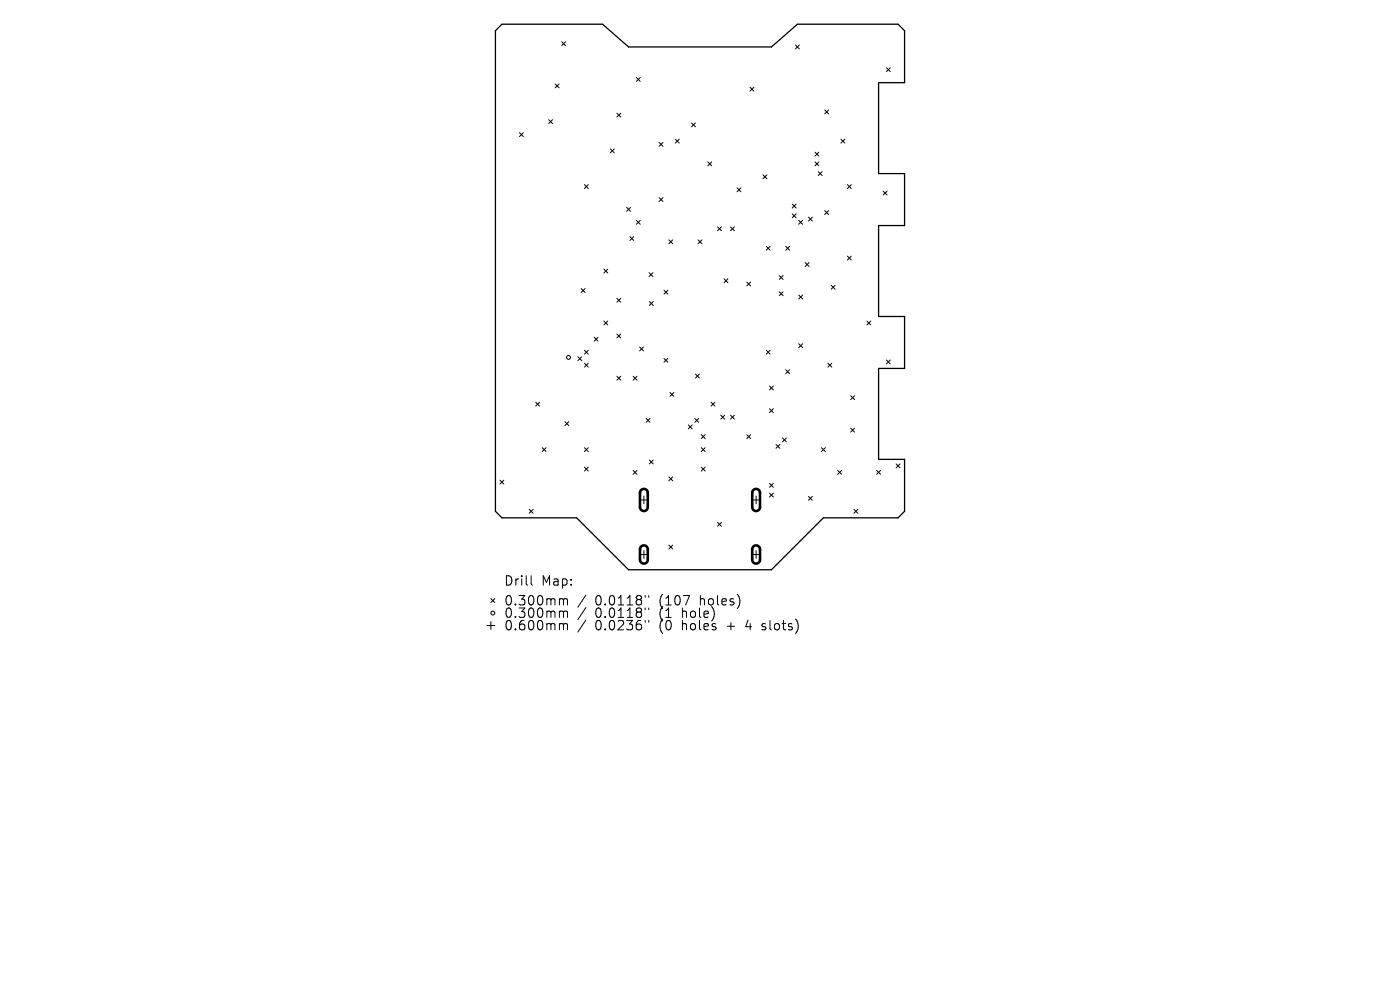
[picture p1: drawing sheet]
<svg xmlns="http://www.w3.org/2000/svg" width="297mm" height="210mm" viewBox="0 0 297 210" stroke-linecap="round" stroke-linejoin="round" font-family="sans-serif">
<defs><g id="words">
<g font-size="2.8">
<text x="107" y="124.5">Drill</text>
<text x="114.9" y="124.5">Map:</text>
<text x="107" y="128.7">0.300mm</text>
<text x="107" y="131.3">0.300mm</text>
<text x="126.2" y="128.7">0.0118&quot;</text>
<text x="126.2" y="131.3">0.0118&quot;</text>
<text x="139.8" y="128.7">(107</text>
<text x="139.8" y="131.3">(1</text>
<text x="144.7" y="131.3">hole)</text>
<text x="148.5" y="128.7">holes)</text>
<text x="107" y="133.9">0.600mm</text>
<text x="126.2" y="133.9">0.0236&quot;</text>
<text x="139.8" y="133.9">(0</text>
<text x="144.7" y="133.9">holes</text>
<text x="154.3" y="133.9">+</text>
<text x="158.4" y="133.9">4</text>
<text x="162" y="133.9">slots)</text>
</g>
</g></defs>
<path d="M106.5 5.1h21.3l5.5 4.9h30.4l5.5-4.9h21.3l1.4 1.4v11h-5.5v19.3h5.5v11h-5.5v19.3h5.5v11.1h-5.5v19.2h5.5v11.1l-1.4 1.3h-15.8l-11 11.1h-30.4l-11-11.1h-15.8l-1.4-1.3v-102z" fill="none" stroke="#000" stroke-width=".28"/>
<g fill="none" stroke="#000" stroke-width=".21">
<path d="M117.8 17.8l.8 .8M118.6 17.8l-.8 .8M119.2 8.9l.8 .8M120 8.9l-.8 .8M135 16.4l.8 .9M135.8 16.4l-.8 .9M159.1 18.5l.8 .8M159.9 18.5l-.8 .8M168.8 9.5l.8 .9M169.6 9.5l-.8 .9M188 14.4l.9 .8M188.9 14.4l-.9 .8"/>
<path d="M110.2 28.1l.8 .9M111 28.1l-.8 .9M116.4 25.4l.8 .8M117.2 25.4l-.8 .8M124 39.2l.8 .8M124.8 39.2l-.8 .8M129.5 31.6l.8 .8M130.3 31.6l-.8 .8M130.9 24l.8 .8M131.7 24l-.8 .8M139.8 30.2l.8 .8M140.6 30.2l-.8 .8"/>
<path d="M143.3 29.5l.8 .9M144.1 29.5l-.8 .9M146.7 26.1l.8 .8M147.5 26.1l-.8 .8M150.2 34.3l.8 .9M151 34.3l-.8 .9M156.4 39.9l.8 .8M157.2 39.9l-.8 .8M161.9 37.1l.8 .8M162.7 37.1l-.8 .8M172.9 32.3l.8 .8M172.9 34.3l.8 .9"/>
<path d="M173.6 36.4l.8 .8M173.7 32.3l-.8 .8M173.7 34.3l-.8 .9M174.4 36.4l-.8 .8M175 23.3l.8 .9M175.8 23.3l-.8 .9M178.4 29.5l.8 .9M179.2 29.5l-.8 .9M179.8 39.2l.8 .8M180.6 39.2l-.8 .8M128.1 57.1l.8 .8M128.9 57.1l-.8 .8"/>
<path d="M132.9 44l.9 .8M133.6 50.2l.8 .8M133.8 44l-.9 .8M134.4 50.2l-.8 .8M135 46.7l.8 .9M135.8 46.7l-.8 .9M137.7 57.8l.8 .9M138.5 57.8l-.8 .9M139.8 41.9l.8 .8M140.6 41.9l-.8 .8M141.9 50.9l.8 .8M142.7 50.9l-.8 .8"/>
<path d="M148.1 50.9l.8 .8M148.9 50.9l-.8 .8M152.2 48.1l.8 .8M153 48.1l-.8 .8M153.6 59.1l.8 .9M154.4 59.1l-.8 .9M155 48.1l.8 .8M155.8 48.1l-.8 .8M158.4 59.8l.8 .9M159.2 59.8l-.8 .9M162.6 52.3l.8 .8M163.4 52.3l-.8 .8"/>
<path d="M165.3 58.5l.8 .8M166.1 58.5l-.8 .8M166.7 52.3l.8 .8M167.5 52.3l-.8 .8M168.1 43.3l.8 .8M168.1 45.4l.8 .8M168.9 43.3l-.8 .8M168.9 45.4l-.8 .8M169.4 46.7l.9 .9M170.3 46.7l-.9 .9M170.8 55.7l.8 .8M171.5 46.1l.8 .8"/>
<path d="M171.6 55.7l-.8 .8M172.3 46.1l-.8 .8M175 44.7l.8 .8M175.8 44.7l-.8 .8M179.8 54.3l.8 .8M180.6 54.3l-.8 .8M187.4 40.5l.8 .9M188.2 40.5l-.8 .9M122.6 75.7l.8 .8M123.3 61.2l.8 .8M123.4 75.7l-.8 .8M124 77.1l.8 .8"/>
<path d="M124 74.3l.8 .8M124.1 61.2l-.8 .8M124.8 74.3l-.8 .8M124.8 77.1l-.8 .8M126 71.5l.9 .9M126.9 71.5l-.9 .9M128.1 68.1l.8 .8M128.9 68.1l-.8 .8M130.9 70.9l.8 .8M130.9 63.3l.8 .8M130.9 79.8l.8 .8M131.7 63.3l-.8 .8"/>
<path d="M131.7 70.9l-.8 .8M131.7 79.8l-.8 .8M134.3 79.8l.8 .8M135.1 79.8l-.8 .8M135.7 73.6l.8 .8M136.5 73.6l-.8 .8M137.8 64l.8 .8M138.6 64l-.8 .8M140.9 61.6l.8 .8M140.9 76l.8 .8M141.7 61.6l-.8 .8M141.7 76l-.8 .8"/>
<path d="M147.5 79.4l.9 .8M148.4 79.4l-.9 .8M162.6 74.3l.8 .8M163.4 74.3l-.8 .8M165.3 61.9l.8 .8M166.1 61.9l-.8 .8M166.7 78.4l.8 .9M167.5 78.4l-.8 .9M169.4 62.6l.9 .8M169.4 72.9l.9 .8M170.3 62.6l-.9 .8M170.3 72.9l-.9 .8"/>
<path d="M175.6 77.1l.9 .8M176.3 60.5l.9 .8M176.5 77.1l-.9 .8M177.2 60.5l-.9 .8M183.9 68.1l.8 .8M184.7 68.1l-.8 .8M188 76.4l.9 .8M188.9 76.4l-.9 .8M113.6 85.3l.9 .8M114.5 85.3l-.9 .8M115 95l.8 .8M115.8 95l-.8 .8"/>
<path d="M119.8 89.5l.9 .8M120.7 89.5l-.9 .8M124 95l.8 .8M124 99.1l.8 .8M124.8 95l-.8 .8M124.8 99.1l-.8 .8M134.3 99.8l.8 .8M135.1 99.8l-.8 .8M137.1 88.8l.8 .8M137.8 97.6l.8 .8M137.9 88.8l-.8 .8M138.6 97.6l-.8 .8"/>
<path d="M142.1 83.3l.8 .8M142.9 83.3l-.8 .8M146 90.1l.8 .9M146.8 90.1l-.8 .9M147.4 88.8l.8 .8M148.2 88.8l-.8 .8M148.8 92.2l.8 .8M148.8 95l.8 .8M148.8 99.1l.8 .8M149.6 92.2l-.8 .8M149.6 95l-.8 .8M149.6 99.1l-.8 .8"/>
<path d="M150.8 85.3l.9 .8M151.7 85.3l-.9 .8M152.9 88.1l.8 .8M153.7 88.1l-.8 .8M155 88.1l.8 .8M155.8 88.1l-.8 .8M158.4 92.2l.8 .8M159.2 92.2l-.8 .8M163.2 81.9l.9 .8M163.2 86.7l.9 .8M164.1 81.9l-.9 .8M164.1 86.7l-.9 .8"/>
<path d="M164.6 94.3l.8 .8M165.4 94.3l-.8 .8M166 92.9l.8 .8M166.8 92.9l-.8 .8M174.3 95l.8 .8M175.1 95l-.8 .8M177.7 99.8l.8 .8M178.5 99.8l-.8 .8M180.5 83.9l.8 .9M180.5 90.8l.8 .9M181.3 83.9l-.8 .9M181.3 90.8l-.8 .9"/>
<path d="M186 99.8l.8 .8M186.8 99.8l-.8 .8M190.1 98.4l.8 .8M190.9 98.4l-.8 .8M106.1 101.9l.8 .8M106.9 101.9l-.8 .8M112.3 108.1l.8 .8M113.1 108.1l-.8 .8M135.8 106.1h1.6M135.8 117.6h1.6M136.6 105.2v1.7M136.6 116.8v1.7"/>
<path d="M141.9 101.2l.8 .8M141.9 115.6l.8 .9M142.7 101.2l-.8 .8M142.7 115.6l-.8 .9M152.2 110.8l.8 .8M153 110.8l-.8 .8M159.6 106.1h1.6M159.6 117.6h1.6M160.4 105.2v1.7M160.4 116.8v1.7M163.2 104.6l.9 .8M163.2 102.5l.9 .9"/>
<path d="M164.1 102.5l-.9 .9M164.1 104.6l-.9 .8M171.5 105.3l.8 .8M172.3 105.3l-.8 .8M181.2 108.1l.8 .8M182 108.1l-.8 .8M103.3 132.7h1.7M104.1 127l.9 .8M104.1 131.9v1.6M105 127l-.9 .8M112.7 122.1v1.7l.3 .3M119.3 127l.2 .3"/>
<path d="M119.3 129.6l.2 .3M119.3 132.3l.2 .3M119.5 127.3v1M119.5 129.9v1.1M119.5 132.6v1M119.5 127.3l.3-.3 .5 .1 .1 1.2M119.5 129.9l.3-.3 .5 .1 .1 1.3M119.5 132.6l.3-.3 .5 .1 .1 1.2M124.3 126.2l-1.7 2.6M124.3 128.9l-1.7 2.5M124.3 131.5l-1.7 2.6M136.9 126.3v.4"/>
<path d="M136.9 129v.4M136.9 131.6v.4M137.6 126.3v.4M137.6 129v.4M137.6 131.6v.4M145 126.3h1.3l-.9 2M156.9 126.9v1.3"/>
<circle cx="120.6" cy="75.8" r=".41"/>
<circle cx="104.6" cy="130" r=".41"/>
</g>
<path d="M136 104a.83 .83 0 0 1 .9-.2 .83 .83 0 0 1 .5 .7v3.1a.83 .83 0 0 1-.8 .8 .83 .83 0 0 1-.8-.8v-3.1zM136 115.9a.83 .83 0 0 1 .9-.1 .83 .83 0 0 1 .5 .7v2.2a.83 .83 0 0 1-.8 .9 .83 .83 0 0 1-.8-.9v-2.2zM159.8 104a.83 .83 0 0 1 .9-.2 .83 .83 0 0 1 .5 .7v3.1a.83 .83 0 0 1-.8 .8 .83 .83 0 0 1-.8-.8v-3.1zM159.8 115.9a.83 .83 0 0 1 .9-.1 .83 .83 0 0 1 .5 .7v2.2a.83 .83 0 0 1-.8 .9 .83 .83 0 0 1-.8-.9v-2.2z" fill="none" stroke="#000" stroke-width=".55"/>
<use href="#words"/>
</svg>
